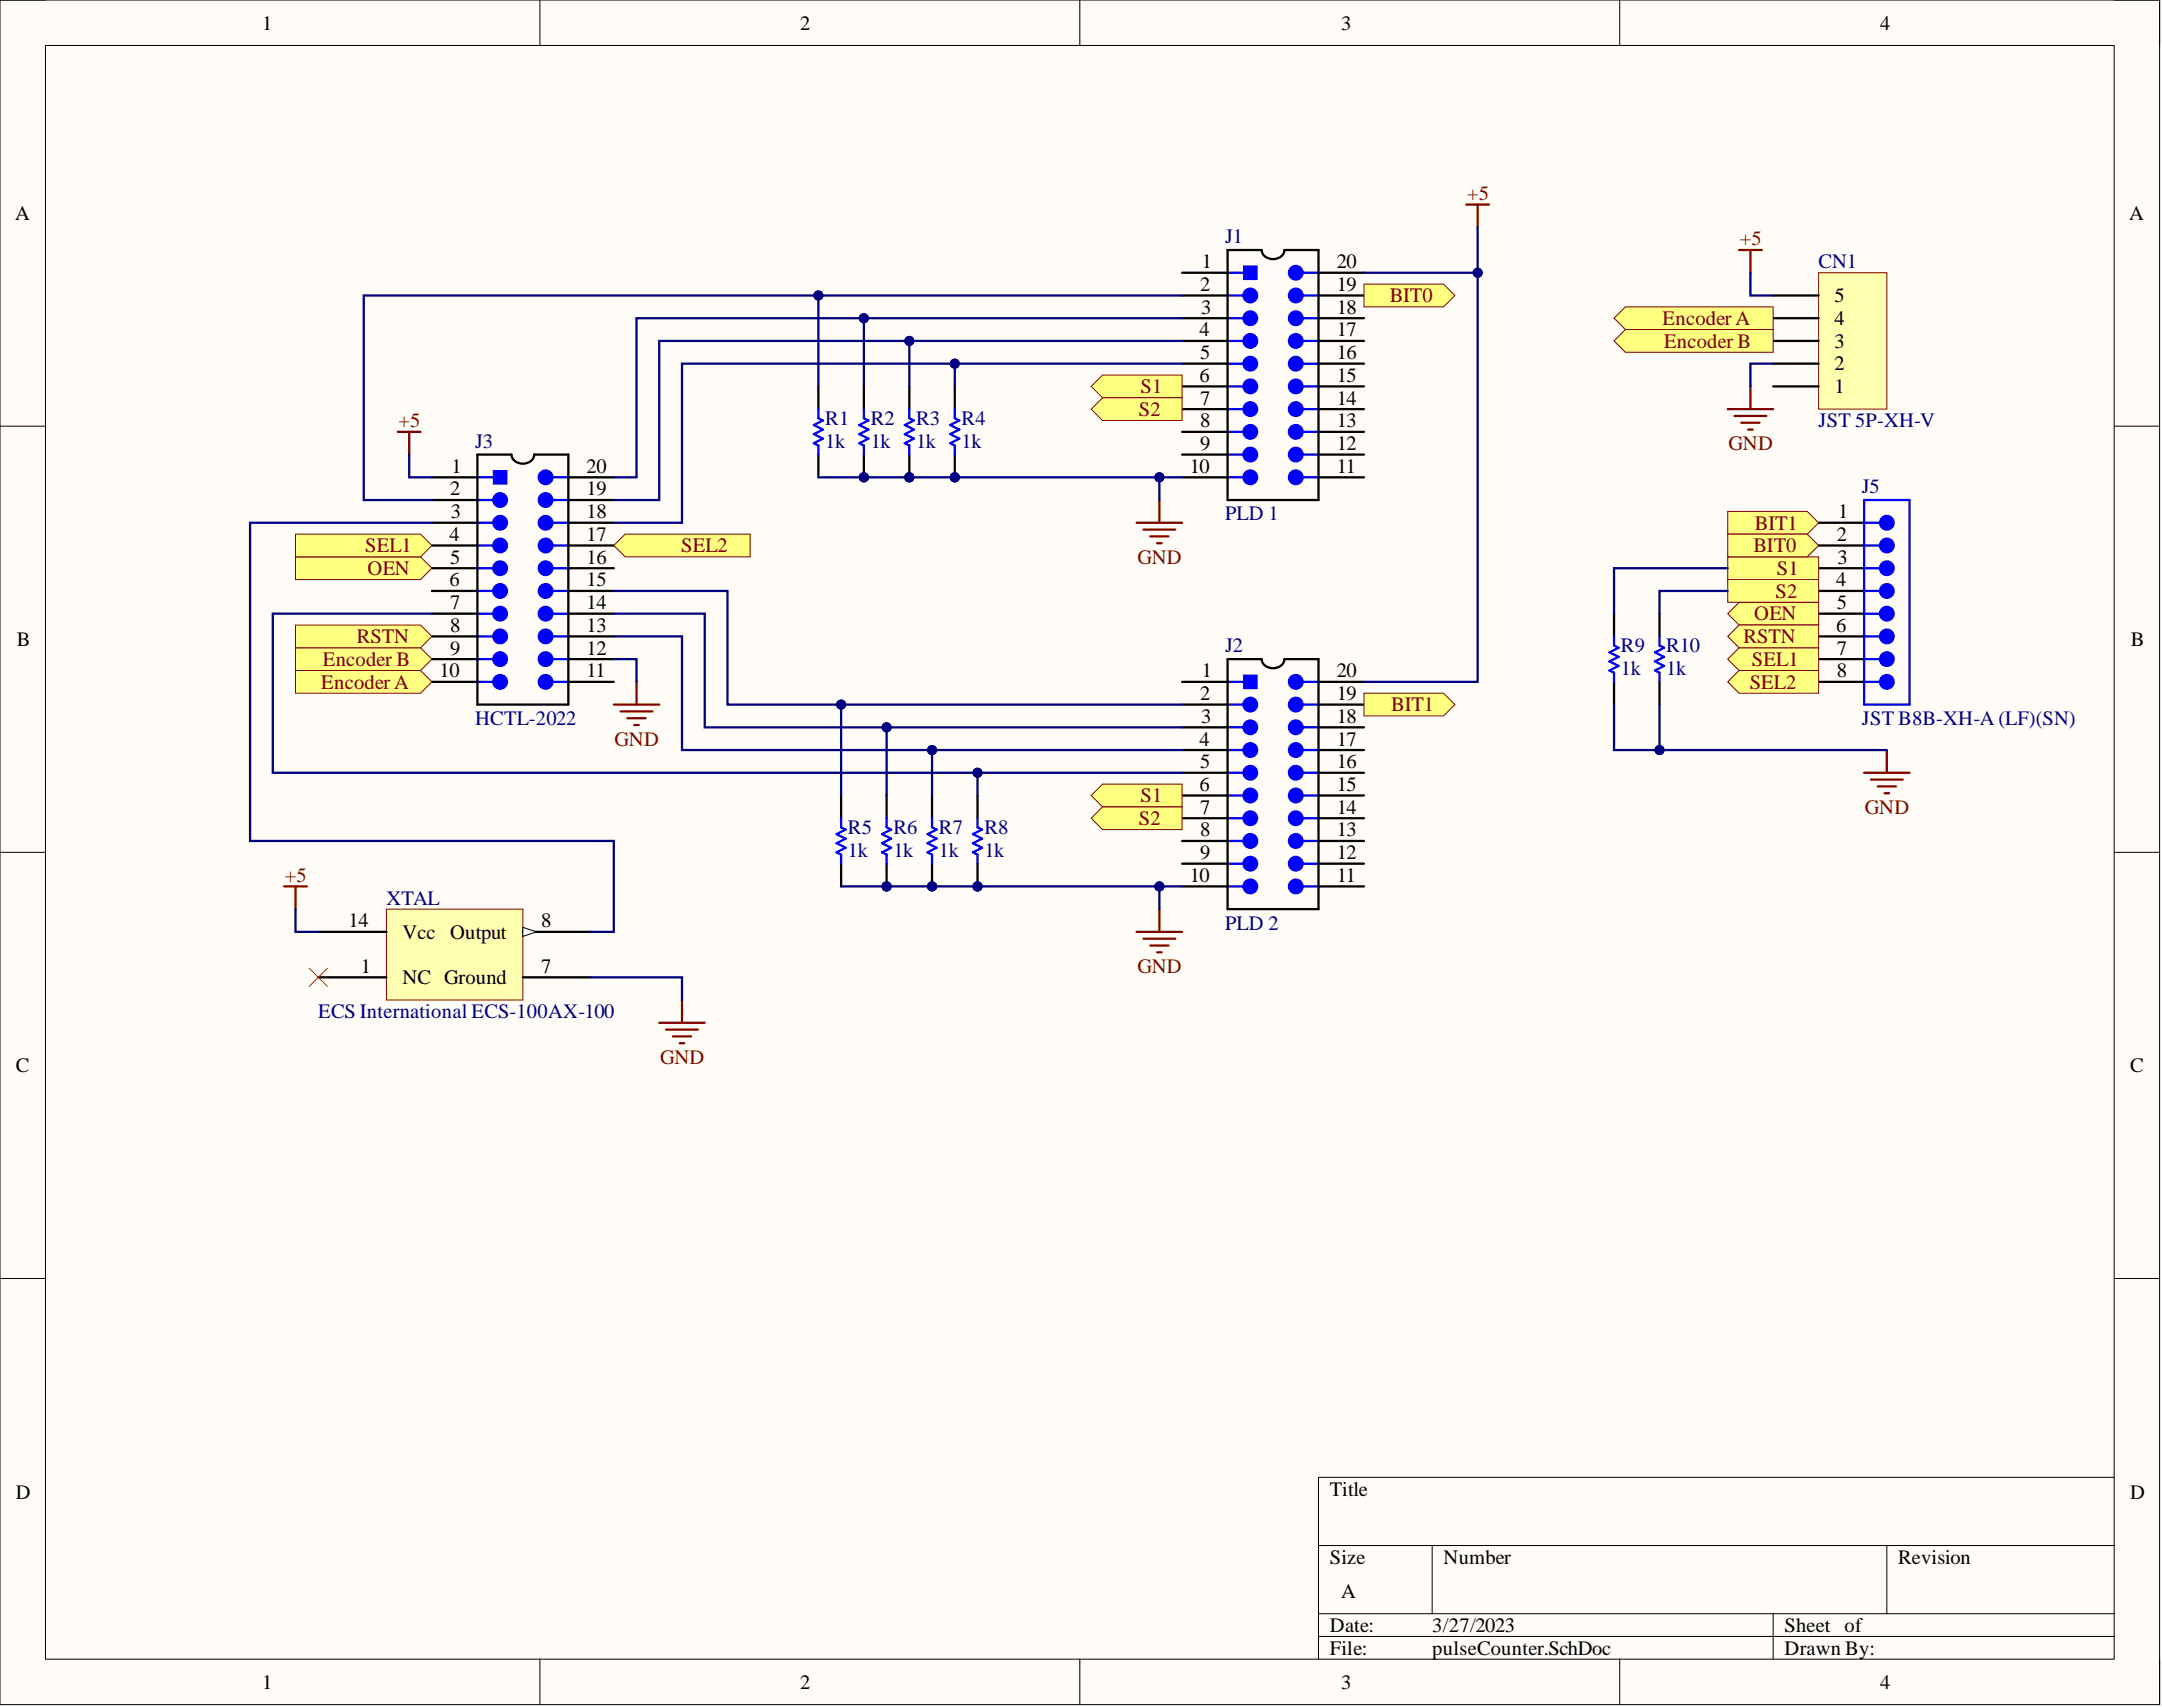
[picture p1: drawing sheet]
<svg xmlns="http://www.w3.org/2000/svg" width="241mm" height="190mm" viewBox="0 0 241 190" stroke-linecap="round" stroke-linejoin="round" font-family="sans-serif">
<defs><g id="words">
<g font-size="2.3">
<text x="29.3" y="3.3">1</text>
<text x="89.3" y="3.3">2</text>
<text x="149.7" y="3.3">3</text>
<text x="209.8" y="3.3">4</text>
<text x="1.7" y="24.5">A</text>
<text x="134.1" y="29.9">1</text>
<text x="149.2" y="29.9">20</text>
<text x="237.7" y="24.5">A</text>
<text x="134" y="32.5">2</text>
<text x="134" y="35">3</text>
<text x="149.2" y="35">18</text>
<text x="149.2" y="32.5">19</text>
<text x="204.8" y="33.7">5</text>
<text x="133.9" y="37.5">4</text>
<text x="134" y="40.1">5</text>
<text x="149.2" y="40.1">16</text>
<text x="149.2" y="37.5">17</text>
<text x="204.8" y="41.3">2</text>
<text x="204.8" y="38.8">3</text>
<text x="204.8" y="36.3">4</text>
<text x="133.9" y="42.6">6</text>
<text x="134" y="45.2">7</text>
<text x="134" y="47.7">8</text>
<text x="149.2" y="47.7">13</text>
<text x="149.2" y="45.2">14</text>
<text x="149.2" y="42.6">15</text>
<text x="204.8" y="43.9">1</text>
<text x="50.4" y="52.8">1</text>
<text x="65.5" y="52.8">20</text>
<text x="132.8" y="52.8">10</text>
<text x="134" y="50.2">9</text>
<text x="149.2" y="52.8">11</text>
<text x="149.2" y="50.2">12</text>
<text x="50.2" y="55.3">2</text>
<text x="50.3" y="57.8">3</text>
<text x="65.5" y="57.8">18</text>
<text x="65.5" y="55.3">19</text>
<text x="205.2" y="57.8">1</text>
<text x="50.2" y="60.4">4</text>
<text x="50.2" y="65.4">6</text>
<text x="50.2" y="62.9">5</text>
<text x="65.5" y="65.4">15</text>
<text x="65.5" y="62.9">16</text>
<text x="65.5" y="60.4">17</text>
<text x="204.9" y="65.4">4</text>
<text x="205" y="60.4">2</text>
<text x="205.1" y="62.9">3</text>
<text x="50.2" y="68">7</text>
<text x="50.2" y="70.5">8</text>
<text x="65.5" y="70.5">13</text>
<text x="65.5" y="68">14</text>
<text x="204.9" y="70.5">6</text>
<text x="205" y="68">5</text>
<text x="1.9" y="72.1">B</text>
<text x="49.1" y="75.6">10</text>
<text x="50.2" y="73.1">9</text>
<text x="65.5" y="75.6">11</text>
<text x="65.5" y="73.1">12</text>
<text x="134.1" y="75.6">1</text>
<text x="149.2" y="75.6">20</text>
<text x="205" y="73.1">7</text>
<text x="205" y="75.6">8</text>
<text x="237.8" y="72.1">B</text>
<text x="133.9" y="83.2">4</text>
<text x="134" y="78.1">2</text>
<text x="134" y="80.7">3</text>
<text x="149.2" y="83.2">17</text>
<text x="149.2" y="80.7">18</text>
<text x="149.2" y="78.1">19</text>
<text x="133.9" y="88.3">6</text>
<text x="134" y="85.7">5</text>
<text x="149.2" y="88.3">15</text>
<text x="149.2" y="85.7">16</text>
<text x="134" y="90.8">7</text>
<text x="134" y="93.3">8</text>
<text x="134" y="95.9">9</text>
<text x="149.2" y="95.9">12</text>
<text x="149.2" y="93.3">13</text>
<text x="149.2" y="90.8">14</text>
<text x="132.8" y="98.4">10</text>
<text x="149.2" y="98.4">11</text>
<text x="38.9" y="103.5">14</text>
<text x="44.9" y="104.8">Vcc</text>
<text x="50.2" y="104.8">Output</text>
<text x="60.4" y="103.5">8</text>
<text x="40.3" y="108.6">1</text>
<text x="44.9" y="109.8">NC Ground</text>
<text x="60.4" y="108.6">7</text>
<text x="1.8" y="119.6">C</text>
<text x="237.7" y="119.6">C</text>
<text x="1.8" y="167.2">D</text>
<text x="148.4" y="166.9">Title</text>
<text x="237.7" y="167.2">D</text>
<text x="148.4" y="174.5">Size</text>
<text x="149.7" y="178.3">A</text>
<text x="161.1" y="174.5">Number</text>
<text x="211.9" y="174.5">Revision</text>
<text x="148.4" y="182.1">Date:</text>
<text x="148.4" y="184.7">File:</text>
<text x="159.8" y="182.1">3/27/2023</text>
<text x="159.8" y="184.7">pulseCounter.SchDoc</text>
<text x="199.2" y="182.1">Sheet of</text>
<text x="199.2" y="184.7">Drawn By:</text>
<text x="29.3" y="188.5">1</text>
<text x="89.3" y="188.5">2</text>
<text x="149.7" y="188.5">3</text>
<text x="209.8" y="188.5">4</text>
</g>
<g font-size="2.3" fill="#800000">
<text x="163.7" y="22.3">+5</text>
<text x="194.2" y="27.4">+5</text>
<text x="155.1" y="33.7">BIT0</text>
<text x="185.6" y="36.3">Encoder A</text>
<text x="185.7" y="38.8">Encoder B</text>
<text x="44.5" y="47.7">+5</text>
<text x="127.1" y="46.4">S2</text>
<text x="127.3" y="43.9">S1</text>
<text x="192.9" y="50.2">GND</text>
<text x="195.9" y="59.1">BIT1</text>
<text x="40.8" y="61.6">SEL1</text>
<text x="41" y="64.2">OEN</text>
<text x="76" y="61.6">SEL2</text>
<text x="126.9" y="62.9">GND</text>
<text x="195.7" y="61.6">BIT0</text>
<text x="198.3" y="64.2">S1</text>
<text x="39.8" y="71.8">RSTN</text>
<text x="194.6" y="71.8">RSTN</text>
<text x="195.8" y="69.2">OEN</text>
<text x="198.2" y="66.7">S2</text>
<text x="35.9" y="76.9">Encoder A</text>
<text x="36" y="74.3">Encoder B</text>
<text x="195.3" y="76.9">SEL2</text>
<text x="195.5" y="74.3">SEL1</text>
<text x="68.6" y="83.2">GND</text>
<text x="155.3" y="79.4">BIT1</text>
<text x="127.3" y="89.5">S1</text>
<text x="127.1" y="92.1">S2</text>
<text x="208.1" y="90.8">GND</text>
<text x="31.8" y="98.4">+5</text>
<text x="126.9" y="108.6">GND</text>
<text x="73.7" y="118.7">GND</text>
</g>
<g font-size="2.3" fill="#000080">
<text x="136.8" y="27.1">J1</text>
<text x="203" y="29.9">CN1</text>
<text x="92.1" y="47.4">R1</text>
<text x="97.2" y="47.4">R2</text>
<text x="102.2" y="47.4">R3</text>
<text x="107.3" y="47.4">R4</text>
<text x="203" y="47.7">JST 5P-XH-V</text>
<text x="53" y="50">J3</text>
<text x="92.1" y="50">1k</text>
<text x="97.2" y="50">1k</text>
<text x="102.2" y="50">1k</text>
<text x="107.3" y="50">1k</text>
<text x="136.8" y="58.1">PLD 1</text>
<text x="207.8" y="55">J5</text>
<text x="136.8" y="72.8">J2</text>
<text x="180.9" y="72.8">R9</text>
<text x="180.9" y="75.3">1k</text>
<text x="186" y="72.8">R10</text>
<text x="186" y="75.3">1k</text>
<text x="53" y="80.9">HCTL-2022</text>
<text x="207.8" y="80.9">JST B8B-XH-A (LF)(SN)</text>
<text x="94.6" y="93.1">R5</text>
<text x="94.6" y="95.6">1k</text>
<text x="99.7" y="93.1">R6</text>
<text x="99.7" y="95.6">1k</text>
<text x="104.8" y="93.1">R7</text>
<text x="104.8" y="95.6">1k</text>
<text x="109.9" y="93.1">R8</text>
<text x="109.9" y="95.6">1k</text>
<text x="43.1" y="101">XTAL</text>
<text x="136.8" y="103.7">PLD 2</text>
<text x="35.5" y="113.6">ECS International ECS-100AX-100</text>
</g>
</g></defs>
<path d="M0 0h241v190.2h-241z" fill-rule="evenodd" fill="#fffcf8"/>
<path d="M0 0h241v190.2h-241z" fill="none" stroke="#000" stroke-width=".11"/>
<path d="M5.1 5.1h230.9v180.1h-230.9z" fill-rule="evenodd" fill="#fffcf8"/>
<g fill="none" stroke="#000" stroke-width=".11">
<path d="M0 0h5.1M5.1 5.1h230.9v180.1h-230.9zM60.3 0v5.1M120.5 0v5.1M180.8 0v5.1M236 0h5v5.1M0 47.6h5.1M236 47.6h5M0 95.1h5.1M236 95.1h5M0 142.7h5.1M236 142.7h5"/>
<path d="M147.2 172.5h88.8M159.8 172.5v7.6M210.6 172.5v7.6M236 164.9h-88.8v20.3M60.3 185.2v5M120.5 185.2v5M147.2 180.1h88.8M147.2 182.6h88.8M180.8 185.2v5M197.9 180.1v5.1M241 185.2v5"/>
</g>
<path d="M131.9 30.4h5.1M131.9 33h5.1M131.9 35.5h5.1M147.2 53.3h5M147.2 50.7h5M147.2 48.2h5" fill="none" stroke="#000" stroke-width=".25"/>
<path d="M137 33h1.8" fill="none" stroke="#00f" stroke-width=".25"/>
<circle cx="139.5" cy="33" r=".76" fill="#00f"/>
<g fill="none" stroke="#00f" stroke-width=".25">
<path d="M137 30.4h1.8"/>
<circle cx="139.5" cy="33" r=".76"/>
</g>
<circle cx="139.5" cy="35.5" r=".76" fill="#00f"/>
<g fill="none" stroke="#00f" stroke-width=".25">
<path d="M137 35.5h1.8"/>
<circle cx="139.5" cy="35.5" r=".76"/>
</g>
<circle cx="144.6" cy="35.5" r=".76" fill="#00f"/>
<g fill="none" stroke="#00f" stroke-width=".25">
<path d="M145.4 35.5h1.8"/>
<circle cx="144.6" cy="35.5" r=".76"/>
</g>
<circle cx="144.6" cy="33" r=".76" fill="#00f"/>
<g fill="none" stroke="#00f" stroke-width=".25">
<path d="M145.4 33h1.8"/>
<circle cx="144.6" cy="33" r=".76"/>
</g>
<circle cx="144.6" cy="30.4" r=".76" fill="#00f"/>
<g fill="none" stroke="#00f" stroke-width=".25">
<path d="M145.4 30.4h1.8"/>
<circle cx="144.6" cy="30.4" r=".76"/>
</g>
<path d="M138.8 29.7h1.5v1.5h-1.5z" fill-rule="evenodd" fill="#00f"/>
<path d="M138.8 29.7h1.5v1.5h-1.5z" fill="none" stroke="#00f" stroke-width=".11"/>
<path d="M131.9 38h5.1M147.2 45.7h5" fill="none" stroke="#000" stroke-width=".25"/>
<circle cx="139.5" cy="38" r=".76" fill="#00f"/>
<g fill="none" stroke="#00f" stroke-width=".25">
<path d="M137 38h1.8"/>
<circle cx="139.5" cy="38" r=".76"/>
</g>
<circle cx="144.6" cy="38" r=".76" fill="#00f"/>
<g fill="none" stroke="#00f" stroke-width=".25">
<path d="M145.4 38h1.8"/>
<circle cx="144.6" cy="38" r=".76"/>
</g>
<path d="M131.9 40.6h5.1M147.2 43.1h5" fill="none" stroke="#000" stroke-width=".25"/>
<circle cx="139.5" cy="40.6" r=".76" fill="#00f"/>
<g fill="none" stroke="#00f" stroke-width=".25">
<path d="M137 40.6h1.8"/>
<circle cx="139.5" cy="40.6" r=".76"/>
</g>
<circle cx="144.6" cy="40.6" r=".76" fill="#00f"/>
<g fill="none" stroke="#00f" stroke-width=".25">
<path d="M145.4 40.6h1.8"/>
<circle cx="144.6" cy="40.6" r=".76"/>
</g>
<path d="M131.9 43.1h5.1M147.2 40.6h5" fill="none" stroke="#000" stroke-width=".25"/>
<circle cx="139.5" cy="43.1" r=".76" fill="#00f"/>
<g fill="none" stroke="#00f" stroke-width=".25">
<path d="M137 43.1h1.8"/>
<circle cx="139.5" cy="43.1" r=".76"/>
</g>
<circle cx="144.6" cy="43.1" r=".76" fill="#00f"/>
<g fill="none" stroke="#00f" stroke-width=".25">
<path d="M145.4 43.1h1.8"/>
<circle cx="144.6" cy="43.1" r=".76"/>
</g>
<path d="M147.2 38h5M131.9 45.7h5.1" fill="none" stroke="#000" stroke-width=".25"/>
<circle cx="139.5" cy="45.7" r=".76" fill="#00f"/>
<g fill="none" stroke="#00f" stroke-width=".25">
<path d="M137 45.7h1.8"/>
<circle cx="139.5" cy="45.7" r=".76"/>
</g>
<circle cx="144.6" cy="45.7" r=".76" fill="#00f"/>
<g fill="none" stroke="#00f" stroke-width=".25">
<path d="M145.4 45.7h1.8"/>
<circle cx="144.6" cy="45.7" r=".76"/>
</g>
<path d="M147.2 35.5h5M131.9 48.2h5.1" fill="none" stroke="#000" stroke-width=".25"/>
<circle cx="139.5" cy="48.2" r=".76" fill="#00f"/>
<g fill="none" stroke="#00f" stroke-width=".25">
<path d="M137 48.2h1.8"/>
<circle cx="139.5" cy="48.2" r=".76"/>
</g>
<circle cx="144.6" cy="48.2" r=".76" fill="#00f"/>
<g fill="none" stroke="#00f" stroke-width=".25">
<path d="M145.4 48.2h1.8"/>
<circle cx="144.6" cy="48.2" r=".76"/>
</g>
<path d="M147.2 33h5M131.9 50.7h5.1" fill="none" stroke="#000" stroke-width=".25"/>
<circle cx="139.5" cy="50.7" r=".76" fill="#00f"/>
<g fill="none" stroke="#00f" stroke-width=".25">
<path d="M137 50.7h1.8"/>
<circle cx="139.5" cy="50.7" r=".76"/>
</g>
<circle cx="144.6" cy="50.7" r=".76" fill="#00f"/>
<g fill="none" stroke="#00f" stroke-width=".25">
<path d="M145.4 50.7h1.8"/>
<circle cx="144.6" cy="50.7" r=".76"/>
</g>
<path d="M147.2 30.4h5M131.9 53.3h5.1" fill="none" stroke="#000" stroke-width=".25"/>
<circle cx="139.5" cy="53.3" r=".76" fill="#00f"/>
<g fill="none" stroke="#00f" stroke-width=".25">
<path d="M137 53.3h1.8"/>
<circle cx="139.5" cy="53.3" r=".76"/>
</g>
<circle cx="144.6" cy="53.3" r=".76" fill="#00f"/>
<g fill="none" stroke="#00f" stroke-width=".25">
<path d="M145.4 53.3h1.8M137 78.6h1.8"/>
<circle cx="144.6" cy="53.3" r=".76"/>
</g>
<path d="M137 27.9h3.8a1.3 1.3 0 0 0 1.3 1 1.3 1.3 0 0 0 1.3-1h3.8v27.9h-10.2zM131.9 76.1h5.1M131.9 78.6h5.1M131.9 81.2h5.1M147.2 98.9h5M147.2 96.4h5M147.2 93.9h5" fill="none" stroke="#000" stroke-width=".25"/>
<circle cx="139.5" cy="78.6" r=".76" fill="#00f"/>
<g fill="none" stroke="#00f" stroke-width=".25">
<path d="M137 76.1h1.8"/>
<circle cx="139.5" cy="78.6" r=".76"/>
</g>
<circle cx="139.5" cy="81.2" r=".76" fill="#00f"/>
<g fill="none" stroke="#00f" stroke-width=".25">
<path d="M137 81.2h1.8"/>
<circle cx="139.5" cy="81.2" r=".76"/>
</g>
<circle cx="144.6" cy="81.2" r=".76" fill="#00f"/>
<g fill="none" stroke="#00f" stroke-width=".25">
<path d="M145.4 81.2h1.8"/>
<circle cx="144.6" cy="81.2" r=".76"/>
</g>
<circle cx="144.6" cy="78.6" r=".76" fill="#00f"/>
<g fill="none" stroke="#00f" stroke-width=".25">
<path d="M145.4 78.6h1.8"/>
<circle cx="144.6" cy="78.6" r=".76"/>
</g>
<circle cx="144.6" cy="76.1" r=".76" fill="#00f"/>
<g fill="none" stroke="#00f" stroke-width=".25">
<path d="M145.4 76.1h1.8"/>
<circle cx="144.6" cy="76.1" r=".76"/>
</g>
<path d="M138.8 75.3h1.5v1.6h-1.5z" fill-rule="evenodd" fill="#00f"/>
<path d="M138.8 75.3h1.5v1.6h-1.5z" fill="none" stroke="#00f" stroke-width=".11"/>
<path d="M131.9 83.7h5.1M147.2 91.3h5" fill="none" stroke="#000" stroke-width=".25"/>
<circle cx="139.5" cy="83.7" r=".76" fill="#00f"/>
<g fill="none" stroke="#00f" stroke-width=".25">
<path d="M137 83.7h1.8"/>
<circle cx="139.5" cy="83.7" r=".76"/>
</g>
<circle cx="144.6" cy="83.7" r=".76" fill="#00f"/>
<g fill="none" stroke="#00f" stroke-width=".25">
<path d="M145.4 83.7h1.8"/>
<circle cx="144.6" cy="83.7" r=".76"/>
</g>
<path d="M131.9 86.2h5.1M147.2 88.8h5" fill="none" stroke="#000" stroke-width=".25"/>
<circle cx="139.5" cy="86.2" r=".76" fill="#00f"/>
<g fill="none" stroke="#00f" stroke-width=".25">
<path d="M137 86.2h1.8"/>
<circle cx="139.5" cy="86.2" r=".76"/>
</g>
<circle cx="144.6" cy="86.2" r=".76" fill="#00f"/>
<g fill="none" stroke="#00f" stroke-width=".25">
<path d="M145.4 86.2h1.8"/>
<circle cx="144.6" cy="86.2" r=".76"/>
</g>
<path d="M131.9 88.8h5.1M147.2 86.2h5" fill="none" stroke="#000" stroke-width=".25"/>
<circle cx="139.5" cy="88.8" r=".76" fill="#00f"/>
<g fill="none" stroke="#00f" stroke-width=".25">
<path d="M137 88.8h1.8"/>
<circle cx="139.5" cy="88.8" r=".76"/>
</g>
<circle cx="144.6" cy="88.8" r=".76" fill="#00f"/>
<g fill="none" stroke="#00f" stroke-width=".25">
<path d="M145.4 88.8h1.8"/>
<circle cx="144.6" cy="88.8" r=".76"/>
</g>
<path d="M131.9 91.3h5.1M147.2 83.7h5" fill="none" stroke="#000" stroke-width=".25"/>
<circle cx="139.5" cy="91.3" r=".76" fill="#00f"/>
<g fill="none" stroke="#00f" stroke-width=".25">
<path d="M137 91.3h1.8"/>
<circle cx="139.5" cy="91.3" r=".76"/>
</g>
<circle cx="144.6" cy="91.3" r=".76" fill="#00f"/>
<g fill="none" stroke="#00f" stroke-width=".25">
<path d="M145.4 91.3h1.8"/>
<circle cx="144.6" cy="91.3" r=".76"/>
</g>
<path d="M131.9 93.9h5.1M147.2 81.2h5" fill="none" stroke="#000" stroke-width=".25"/>
<circle cx="139.5" cy="93.9" r=".76" fill="#00f"/>
<g fill="none" stroke="#00f" stroke-width=".25">
<path d="M137 93.9h1.8"/>
<circle cx="139.5" cy="93.9" r=".76"/>
</g>
<circle cx="144.6" cy="93.9" r=".76" fill="#00f"/>
<g fill="none" stroke="#00f" stroke-width=".25">
<path d="M145.4 93.9h1.8"/>
<circle cx="144.6" cy="93.9" r=".76"/>
</g>
<path d="M147.2 78.6h5M131.9 96.4h5.1" fill="none" stroke="#000" stroke-width=".25"/>
<circle cx="139.5" cy="96.4" r=".76" fill="#00f"/>
<g fill="none" stroke="#00f" stroke-width=".25">
<path d="M137 96.4h1.8"/>
<circle cx="139.5" cy="96.4" r=".76"/>
</g>
<circle cx="144.6" cy="96.4" r=".76" fill="#00f"/>
<g fill="none" stroke="#00f" stroke-width=".25">
<path d="M145.4 96.4h1.8"/>
<circle cx="144.6" cy="96.4" r=".76"/>
</g>
<path d="M147.2 76.1h5M131.9 98.9h5.1" fill="none" stroke="#000" stroke-width=".25"/>
<circle cx="139.5" cy="98.9" r=".76" fill="#00f"/>
<g fill="none" stroke="#00f" stroke-width=".25">
<path d="M137 98.9h1.8"/>
<circle cx="139.5" cy="98.9" r=".76"/>
</g>
<circle cx="144.6" cy="98.9" r=".76" fill="#00f"/>
<g fill="none" stroke="#00f" stroke-width=".25">
<path d="M53.3 55.8h1.8M145.4 98.9h1.8"/>
<circle cx="144.6" cy="98.9" r=".76"/>
</g>
<path d="M48.2 53.3h5.1M48.2 55.8h5.1M48.2 58.3h5.1M63.4 73.6h5.1M63.4 76.1h5.1M63.4 71h5.1M137 73.6h3.8a1.3 1.3 0 0 0 1.3 1 1.3 1.3 0 0 0 1.3-1h3.8v27.9h-10.2z" fill="none" stroke="#000" stroke-width=".25"/>
<circle cx="55.8" cy="55.8" r=".76" fill="#00f"/>
<g fill="none" stroke="#00f" stroke-width=".25">
<path d="M53.3 53.3h1.8"/>
<circle cx="55.8" cy="55.8" r=".76"/>
</g>
<circle cx="55.8" cy="58.3" r=".76" fill="#00f"/>
<g fill="none" stroke="#00f" stroke-width=".25">
<path d="M53.3 58.3h1.8"/>
<circle cx="55.8" cy="58.3" r=".76"/>
</g>
<circle cx="60.9" cy="58.3" r=".76" fill="#00f"/>
<g fill="none" stroke="#00f" stroke-width=".25">
<path d="M61.7 58.3h1.7"/>
<circle cx="60.9" cy="58.3" r=".76"/>
</g>
<circle cx="60.9" cy="55.8" r=".76" fill="#00f"/>
<g fill="none" stroke="#00f" stroke-width=".25">
<path d="M61.7 55.8h1.7"/>
<circle cx="60.9" cy="55.8" r=".76"/>
</g>
<circle cx="60.9" cy="53.3" r=".76" fill="#00f"/>
<g fill="none" stroke="#00f" stroke-width=".25">
<path d="M61.7 53.3h1.7"/>
<circle cx="60.9" cy="53.3" r=".76"/>
</g>
<path d="M55.1 52.5h1.5v1.5h-1.5z" fill-rule="evenodd" fill="#00f"/>
<path d="M55.1 52.5h1.5v1.5h-1.5z" fill="none" stroke="#00f" stroke-width=".11"/>
<path d="M48.2 60.9h5.1M63.4 68.5h5.1" fill="none" stroke="#000" stroke-width=".25"/>
<circle cx="55.8" cy="60.9" r=".76" fill="#00f"/>
<g fill="none" stroke="#00f" stroke-width=".25">
<path d="M53.3 60.9h1.8"/>
<circle cx="55.8" cy="60.9" r=".76"/>
</g>
<circle cx="60.9" cy="60.9" r=".76" fill="#00f"/>
<g fill="none" stroke="#00f" stroke-width=".25">
<path d="M61.7 60.9h1.7"/>
<circle cx="60.9" cy="60.9" r=".76"/>
</g>
<path d="M48.2 63.4h5.1M63.4 65.9h5.1" fill="none" stroke="#000" stroke-width=".25"/>
<circle cx="55.8" cy="63.4" r=".76" fill="#00f"/>
<g fill="none" stroke="#00f" stroke-width=".25">
<path d="M53.3 63.4h1.8"/>
<circle cx="55.8" cy="63.4" r=".76"/>
</g>
<circle cx="60.9" cy="63.4" r=".76" fill="#00f"/>
<g fill="none" stroke="#00f" stroke-width=".25">
<path d="M61.7 63.4h1.7"/>
<circle cx="60.9" cy="63.4" r=".76"/>
</g>
<path d="M48.2 65.9h5.1M63.4 63.4h5.1" fill="none" stroke="#000" stroke-width=".25"/>
<circle cx="55.8" cy="66" r=".76" fill="#00f"/>
<g fill="none" stroke="#00f" stroke-width=".25">
<path d="M53.3 65.9h1.8"/>
<circle cx="55.8" cy="66" r=".76"/>
</g>
<circle cx="60.9" cy="66" r=".76" fill="#00f"/>
<g fill="none" stroke="#00f" stroke-width=".25">
<path d="M61.7 65.9h1.7"/>
<circle cx="60.9" cy="66" r=".76"/>
</g>
<path d="M48.2 68.5h5.1M63.4 60.9h5.1" fill="none" stroke="#000" stroke-width=".25"/>
<circle cx="55.8" cy="68.5" r=".76" fill="#00f"/>
<g fill="none" stroke="#00f" stroke-width=".25">
<path d="M53.3 68.5h1.8"/>
<circle cx="55.8" cy="68.5" r=".76"/>
</g>
<circle cx="60.9" cy="68.5" r=".76" fill="#00f"/>
<g fill="none" stroke="#00f" stroke-width=".25">
<path d="M61.7 68.5h1.7"/>
<circle cx="60.9" cy="68.5" r=".76"/>
</g>
<path d="M63.4 58.3h5.1M48.2 71h5.1" fill="none" stroke="#000" stroke-width=".25"/>
<circle cx="55.8" cy="71" r=".76" fill="#00f"/>
<g fill="none" stroke="#00f" stroke-width=".25">
<path d="M53.3 71h1.8"/>
<circle cx="55.8" cy="71" r=".76"/>
</g>
<circle cx="60.9" cy="71" r=".76" fill="#00f"/>
<g fill="none" stroke="#00f" stroke-width=".25">
<path d="M61.7 71h1.7"/>
<circle cx="60.9" cy="71" r=".76"/>
</g>
<path d="M63.4 55.8h5.1M48.2 73.6h5.1" fill="none" stroke="#000" stroke-width=".25"/>
<circle cx="55.8" cy="73.6" r=".76" fill="#00f"/>
<g fill="none" stroke="#00f" stroke-width=".25">
<path d="M53.3 73.6h1.8"/>
<circle cx="55.8" cy="73.6" r=".76"/>
</g>
<circle cx="60.9" cy="73.6" r=".76" fill="#00f"/>
<g fill="none" stroke="#00f" stroke-width=".25">
<path d="M61.7 73.6h1.7"/>
<circle cx="60.9" cy="73.6" r=".76"/>
</g>
<path d="M63.4 53.3h5.1M48.2 76.1h5.1" fill="none" stroke="#000" stroke-width=".25"/>
<circle cx="55.8" cy="76.1" r=".76" fill="#00f"/>
<g fill="none" stroke="#00f" stroke-width=".25">
<path d="M53.3 76.1h1.8"/>
<circle cx="55.8" cy="76.1" r=".76"/>
</g>
<circle cx="60.9" cy="76.1" r=".76" fill="#00f"/>
<g fill="none" stroke="#00f" stroke-width=".25">
<path d="M61.7 76.1h1.7"/>
<circle cx="60.9" cy="76.1" r=".76"/>
</g>
<path d="M53.3 50.7h3.8a1.3 1.3 0 0 0 1.3 1 1.3 1.3 0 0 0 1.2-1h3.8v27.9h-10.1z" fill="none" stroke="#000" stroke-width=".25"/>
<path d="M203 30.4h7.6v15.3h-7.6z" fill-rule="evenodd" fill="#ffffb0"/>
<path d="M203 30.4h7.6v15.3h-7.6z" fill="none" stroke="#800000" stroke-width=".11"/>
<path d="M197.9 38h5.1M197.9 35.5h5.1M197.9 33h5.1M197.9 43.1h5.1M197.9 40.6h5.1" fill="none" stroke="#000" stroke-width=".25"/>
<path d="M194.1 27.9h2.5M195.4 27.9v2.5" fill="none" stroke="#800000" stroke-width=".25"/>
<path d="M180.1 35.5l1.3-1.3h16.5v2.6h-16.5z" fill-rule="evenodd" fill="#ffff80"/>
<path d="M180.1 35.5l1.3-1.3h16.5v2.6h-16.5z" fill="none" stroke="#800000" stroke-width=".11"/>
<path d="M180.1 38l1.3-1.2h16.5v2.5h-16.5z" fill-rule="evenodd" fill="#ffff80"/>
<path d="M180.1 38l1.3-1.2h16.5v2.5h-16.5z" fill="none" stroke="#800000" stroke-width=".11"/>
<path d="M192.8 45.7h5.1M193.6 46.4h3.5M194.4 47.2h2M195.1 47.9h.5M195.4 43.1v2.6" fill="none" stroke="#800000" stroke-width=".25"/>
<path d="M203 58.3h5.1M203 63.4h5.1M203 60.9h5.1M203 65.9h5.1" fill="none" stroke="#000" stroke-width=".25"/>
<path d="M208.1 60.9h1.7" fill="none" stroke="#00f" stroke-width=".25"/>
<circle cx="210.6" cy="60.9" r=".76" fill="#00f"/>
<g fill="none" stroke="#00f" stroke-width=".25">
<path d="M208.1 63.4h1.7"/>
<circle cx="210.6" cy="60.9" r=".76"/>
</g>
<circle cx="210.6" cy="63.4" r=".76" fill="#00f"/>
<g fill="none" stroke="#00f" stroke-width=".25">
<path d="M208.1 58.3h1.7"/>
<circle cx="210.6" cy="63.4" r=".76"/>
</g>
<circle cx="210.6" cy="58.3" r=".76" fill="#00f"/>
<g fill="none" stroke="#00f" stroke-width=".25">
<path d="M208.1 55.8h5v22.8h-5zM208.1 65.9h1.7"/>
<circle cx="210.6" cy="58.3" r=".76"/>
</g>
<circle cx="210.6" cy="66" r=".76" fill="#00f"/>
<g fill="none" stroke="#00f" stroke-width=".25">
<path d="M208.1 68.5h1.7"/>
<circle cx="210.6" cy="66" r=".76"/>
</g>
<path d="M203 68.5h5.1" fill="none" stroke="#000" stroke-width=".25"/>
<circle cx="210.6" cy="68.5" r=".76" fill="#00f"/>
<g fill="none" stroke="#00f" stroke-width=".25">
<path d="M208.1 71h1.7"/>
<circle cx="210.6" cy="68.5" r=".76"/>
</g>
<path d="M203 71h5.1" fill="none" stroke="#000" stroke-width=".25"/>
<circle cx="210.6" cy="71" r=".76" fill="#00f"/>
<g fill="none" stroke="#00f" stroke-width=".25">
<path d="M208.1 73.6h1.7"/>
<circle cx="210.6" cy="71" r=".76"/>
</g>
<path d="M203 73.6h5.1" fill="none" stroke="#000" stroke-width=".25"/>
<circle cx="210.6" cy="73.6" r=".76" fill="#00f"/>
<g fill="none" stroke="#00f" stroke-width=".25">
<path d="M208.1 76.1h1.7"/>
<circle cx="210.6" cy="73.6" r=".76"/>
</g>
<path d="M203 76.1h5.1" fill="none" stroke="#000" stroke-width=".25"/>
<circle cx="210.6" cy="76.1" r=".76" fill="#00f"/>
<circle cx="210.6" cy="76.1" r=".76" fill="none" stroke="#00f" stroke-width=".25"/>
<path d="M192.8 73.6l1.3-1.3h8.9v2.5h-8.9z" fill-rule="evenodd" fill="#ffff80"/>
<path d="M192.8 73.6l1.3-1.3h8.9v2.5h-8.9z" fill="none" stroke="#800000" stroke-width=".11"/>
<path d="M192.8 76.1l1.3-1.3h8.9v2.6h-8.9z" fill-rule="evenodd" fill="#ffff80"/>
<path d="M192.8 76.1l1.3-1.3h8.9v2.6h-8.9z" fill="none" stroke="#800000" stroke-width=".11"/>
<path d="M192.8 68.5l1.3-1.3h8.9v2.6h-8.9z" fill-rule="evenodd" fill="#ffff80"/>
<path d="M192.8 68.5l1.3-1.3h8.9v2.6h-8.9z" fill="none" stroke="#800000" stroke-width=".11"/>
<path d="M192.8 71l1.3-1.2h8.9v2.5h-8.9z" fill-rule="evenodd" fill="#ffff80"/>
<path d="M192.8 71l1.3-1.2h8.9v2.5h-8.9z" fill="none" stroke="#800000" stroke-width=".11"/>
<path d="M192.8 62.1h10.2v2.6h-10.2z" fill-rule="evenodd" fill="#ffff80"/>
<path d="M192.8 62.1h10.2v2.6h-10.2z" fill="none" stroke="#800000" stroke-width=".11"/>
<path d="M192.8 64.7h10.2v2.5h-10.2z" fill-rule="evenodd" fill="#ffff80"/>
<path d="M192.8 64.7h10.2v2.5h-10.2z" fill="none" stroke="#800000" stroke-width=".11"/>
<path d="M192.8 57.1h8.9l1.3 1.2-1.3 1.3h-8.9z" fill-rule="evenodd" fill="#ffff80"/>
<path d="M192.8 57.1h8.9l1.3 1.2-1.3 1.3h-8.9z" fill="none" stroke="#800000" stroke-width=".11"/>
<path d="M192.8 59.6h8.9l1.3 1.3-1.3 1.2h-8.9z" fill-rule="evenodd" fill="#ffff80"/>
<path d="M192.8 59.6h8.9l1.3 1.3-1.3 1.2h-8.9z" fill="none" stroke="#800000" stroke-width=".11"/>
<path d="M152.2 77.4h8.9l1.3 1.2-1.3 1.3h-8.9z" fill-rule="evenodd" fill="#ffff80"/>
<path d="M152.2 77.4h8.9l1.3 1.2-1.3 1.3h-8.9z" fill="none" stroke="#800000" stroke-width=".11"/>
<path d="M152.2 31.7h8.9l1.3 1.3-1.3 1.2h-8.9z" fill-rule="evenodd" fill="#ffff80"/>
<path d="M152.2 31.7h8.9l1.3 1.3-1.3 1.2h-8.9z" fill="none" stroke="#800000" stroke-width=".11"/>
<path d="M121.8 43.1l1.3-1.2h8.8v2.5h-8.8z" fill-rule="evenodd" fill="#ffff80"/>
<path d="M121.8 43.1l1.3-1.2h8.8v2.5h-8.8z" fill="none" stroke="#800000" stroke-width=".11"/>
<path d="M121.8 45.7l1.3-1.3h8.8v2.5h-8.8z" fill-rule="evenodd" fill="#ffff80"/>
<path d="M121.8 45.7l1.3-1.3h8.8v2.5h-8.8z" fill="none" stroke="#800000" stroke-width=".11"/>
<path d="M33 74.8h13.9l1.3 1.3-1.3 1.3h-13.9z" fill-rule="evenodd" fill="#ffff80"/>
<path d="M33 74.8h13.9l1.3 1.3-1.3 1.3h-13.9z" fill="none" stroke="#800000" stroke-width=".11"/>
<path d="M33 72.3h13.9l1.3 1.3-1.3 1.2h-13.9z" fill-rule="evenodd" fill="#ffff80"/>
<path d="M33 72.3h13.9l1.3 1.3-1.3 1.2h-13.9z" fill="none" stroke="#800000" stroke-width=".11"/>
<path d="M33 69.8h13.9l1.3 1.2-1.3 1.3h-13.9z" fill-rule="evenodd" fill="#ffff80"/>
<path d="M33 69.8h13.9l1.3 1.2-1.3 1.3h-13.9z" fill="none" stroke="#800000" stroke-width=".11"/>
<path d="M33 62.1h13.9l1.3 1.3-1.3 1.3h-13.9z" fill-rule="evenodd" fill="#ffff80"/>
<path d="M33 62.1h13.9l1.3 1.3-1.3 1.3h-13.9z" fill="none" stroke="#800000" stroke-width=".11"/>
<path d="M33 59.6h13.9l1.3 1.3-1.3 1.2h-13.9z" fill-rule="evenodd" fill="#ffff80"/>
<path d="M33 59.6h13.9l1.3 1.3-1.3 1.2h-13.9z" fill="none" stroke="#800000" stroke-width=".11"/>
<path d="M68.5 60.9l1.3-1.3h13.9v2.5h-13.9z" fill-rule="evenodd" fill="#ffff80"/>
<path d="M68.5 60.9l1.3-1.3h13.9v2.5h-13.9z" fill="none" stroke="#800000" stroke-width=".11"/>
<path d="M44.4 48.2h2.5M45.7 48.2v2.5M68.5 78.6h5.1M69.3 79.4h3.5M71 76.1v2.5M70 80.2h2.1M70.8 80.9h.5" fill="none" stroke="#800000" stroke-width=".25"/>
<path d="M121.8 88.8l1.3-1.3h8.8v2.5h-8.8z" fill-rule="evenodd" fill="#ffff80"/>
<path d="M121.8 88.8l1.3-1.3h8.8v2.5h-8.8z" fill="none" stroke="#800000" stroke-width=".11"/>
<path d="M121.8 91.3l1.3-1.3h8.8v2.6h-8.8z" fill-rule="evenodd" fill="#ffff80"/>
<path d="M121.8 91.3l1.3-1.3h8.8v2.6h-8.8z" fill="none" stroke="#800000" stroke-width=".11"/>
<path d="M43.1 101.5h15.3v10.1h-15.3z" fill-rule="evenodd" fill="#ffffb0"/>
<path d="M43.1 101.5h15.3v10.1h-15.3z" fill="none" stroke="#800000" stroke-width=".11"/>
<path d="M35.5 104h7.6M35.5 109.1h7.6M58.4 104h7.6" fill="none" stroke="#000" stroke-width=".25"/>
<path d="M58.4 103.5l1.5 .5-1.5 .5z" fill="#f8fcff"/>
<path d="M58.4 103.5l1.5 .5-1.5 .5z" fill="none" stroke="#000" stroke-width=".11"/>
<path d="M91.3 43.1v2.6M91.3 50.7v2.6M58.4 109.1h7.6" fill="none" stroke="#000" stroke-width=".25"/>
<g fill="none" stroke="#800000" stroke-width=".25">
<path d="M163.6 22.8h2.6M164.9 22.8v2.6M126.9 58.3h5M127.6 59.1h3.6M128.4 59.9h2M129.4 55.8v2.5M129.1 60.6h.6M31.7 98.9h2.6M33 98.9v2.6M73.6 114.1h5.1M74.3 114.9h3.6M75.1 115.7h2"/>
<path d="M75.9 116.4h.5M76.1 111.6v2.5M126.9 104h5M127.6 104.8h3.6M128.4 105.5h2M129.1 106.3h.6M129.4 101.5v2.5"/>
</g>
<path d="M34.5 108.1l2 2M36.5 108.1l-2 2" fill="none" stroke="#f00" stroke-width=".11"/>
<path d="M91.3 45.7v1l.5 .2-1 .5 1 .5-1 .5 1 .6-1 .5 .5 .2v1" fill="none" stroke="#00f" stroke-width=".25"/>
<path d="M131.9 35.5h-60.9v17.8h-2.5M195.4 30.4v2.6h2.5M45.7 50.7v2.6h2.5M197.9 40.6h-2.5v2.5M68.5 73.6h2.5v2.5" fill="none" stroke="#000080" stroke-width=".25"/>
<circle cx="96.4" cy="35.5" r=".51" fill="#000080"/>
<circle cx="96.4" cy="35.5" r=".51" fill="none" stroke="#000080" stroke-width=".11"/>
<path d="M131.9 38h-58.3v17.8h-5.1" fill="none" stroke="#000080" stroke-width=".25"/>
<circle cx="101.5" cy="38" r=".51" fill="#000080"/>
<circle cx="101.5" cy="38" r=".51" fill="none" stroke="#000080" stroke-width=".11"/>
<path d="M131.9 40.6h-55.8v17.7h-7.6" fill="none" stroke="#000080" stroke-width=".25"/>
<circle cx="106.6" cy="40.6" r=".51" fill="#000080"/>
<circle cx="106.6" cy="40.6" r=".51" fill="none" stroke="#000080" stroke-width=".11"/>
<path d="M68.5 65.9h12.7v12.7h50.7" fill="none" stroke="#000080" stroke-width=".25"/>
<circle cx="93.9" cy="78.6" r=".51" fill="#000080"/>
<circle cx="93.9" cy="78.6" r=".51" fill="none" stroke="#000080" stroke-width=".11"/>
<path d="M68.5 71h7.6v12.7h55.8" fill="none" stroke="#000080" stroke-width=".25"/>
<circle cx="104" cy="83.7" r=".51" fill="#000080"/>
<circle cx="104" cy="83.7" r=".51" fill="none" stroke="#000080" stroke-width=".11"/>
<path d="M68.5 68.5h10.2v12.7h53.2" fill="none" stroke="#000080" stroke-width=".25"/>
<circle cx="99" cy="81.2" r=".51" fill="#000080"/>
<circle cx="99" cy="81.2" r=".51" fill="none" stroke="#000080" stroke-width=".11"/>
<path d="M48.2 68.5h-17.8v17.7h101.5" fill="none" stroke="#000080" stroke-width=".25"/>
<circle cx="109.1" cy="86.2" r=".51" fill="#000080"/>
<circle cx="109.1" cy="86.2" r=".51" fill="none" stroke="#000080" stroke-width=".11"/>
<path d="M131.9 33h-91.3v22.8h7.6" fill="none" stroke="#000080" stroke-width=".25"/>
<circle cx="91.3" cy="33" r=".51" fill="#000080"/>
<circle cx="91.3" cy="33" r=".51" fill="none" stroke="#000080" stroke-width=".11"/>
<path d="M164.9 25.4v5h-12.7M48.2 58.3h-20.3v35.6h40.6v10.1h-2.5M33 101.5v2.5h2.5M66 109.1h10.1v2.5" fill="none" stroke="#000080" stroke-width=".25"/>
<circle cx="164.9" cy="30.4" r=".51" fill="#000080"/>
<circle cx="164.9" cy="30.4" r=".51" fill="none" stroke="#000080" stroke-width=".11"/>
<path d="M164.9 30.4v45.7h-12.7" fill="none" stroke="#000080" stroke-width=".25"/>
<circle cx="164.9" cy="30.4" r=".51" fill="#000080"/>
<circle cx="164.9" cy="30.4" r=".51" fill="none" stroke="#000080" stroke-width=".11"/>
<path d="M131.9 98.9h-2.5v2.6" fill="none" stroke="#000080" stroke-width=".25"/>
<circle cx="129.4" cy="98.9" r=".51" fill="#000080"/>
<circle cx="129.4" cy="98.9" r=".51" fill="none" stroke="#000080" stroke-width=".11"/>
<path d="M131.9 53.3h-2.5v2.5" fill="none" stroke="#000080" stroke-width=".25"/>
<circle cx="129.4" cy="53.3" r=".51" fill="#000080"/>
<circle cx="129.4" cy="53.3" r=".51" fill="none" stroke="#000080" stroke-width=".11"/>
<circle cx="96.4" cy="53.3" r=".51" fill="#000080"/>
<circle cx="96.4" cy="53.3" r=".51" fill="none" stroke="#000080" stroke-width=".11"/>
<path d="M96.4 43.1v2.6M96.4 50.7v2.6" fill="none" stroke="#000" stroke-width=".25"/>
<circle cx="96.4" cy="53.3" r=".51" fill="#000080"/>
<circle cx="96.4" cy="53.3" r=".51" fill="none" stroke="#000080" stroke-width=".11"/>
<path d="M96.4 45.7v1l.5 .2-1 .5 1 .5-1 .5 1 .6-1 .5 .5 .2v1" fill="none" stroke="#00f" stroke-width=".25"/>
<circle cx="101.5" cy="53.3" r=".51" fill="#000080"/>
<circle cx="101.5" cy="53.3" r=".51" fill="none" stroke="#000080" stroke-width=".11"/>
<path d="M101.5 43.1v2.6M101.5 50.7v2.6" fill="none" stroke="#000" stroke-width=".25"/>
<circle cx="101.5" cy="53.3" r=".51" fill="#000080"/>
<circle cx="101.5" cy="53.3" r=".51" fill="none" stroke="#000080" stroke-width=".11"/>
<path d="M101.5 45.7v1l.5 .2-1 .5 1 .5-1 .5 1 .6-1 .5 .5 .2v1" fill="none" stroke="#00f" stroke-width=".25"/>
<circle cx="106.6" cy="53.3" r=".51" fill="#000080"/>
<circle cx="106.6" cy="53.3" r=".51" fill="none" stroke="#000080" stroke-width=".11"/>
<path d="M106.6 43.1v2.6M106.6 50.7v2.6" fill="none" stroke="#000" stroke-width=".25"/>
<circle cx="106.6" cy="53.3" r=".51" fill="#000080"/>
<circle cx="106.6" cy="53.3" r=".51" fill="none" stroke="#000080" stroke-width=".11"/>
<path d="M106.6 45.7v1l.5 .2-1 .5 1 .5-1 .5 1 .6-1 .5 .5 .2v1" fill="none" stroke="#00f" stroke-width=".25"/>
<path d="M91.3 33v10.1" fill="none" stroke="#000080" stroke-width=".25"/>
<circle cx="91.3" cy="33" r=".51" fill="#000080"/>
<circle cx="91.3" cy="33" r=".51" fill="none" stroke="#000080" stroke-width=".11"/>
<path d="M96.4 35.5v7.6" fill="none" stroke="#000080" stroke-width=".25"/>
<circle cx="96.4" cy="35.5" r=".51" fill="#000080"/>
<circle cx="96.4" cy="35.5" r=".51" fill="none" stroke="#000080" stroke-width=".11"/>
<path d="M101.5 38v5.1" fill="none" stroke="#000080" stroke-width=".25"/>
<circle cx="101.5" cy="38" r=".51" fill="#000080"/>
<circle cx="101.5" cy="38" r=".51" fill="none" stroke="#000080" stroke-width=".11"/>
<path d="M106.6 40.6v2.5" fill="none" stroke="#000080" stroke-width=".25"/>
<circle cx="106.6" cy="40.6" r=".51" fill="#000080"/>
<circle cx="106.6" cy="40.6" r=".51" fill="none" stroke="#000080" stroke-width=".11"/>
<path d="M91.3 53.3h38.1" fill="none" stroke="#000080" stroke-width=".25"/>
<circle cx="96.4" cy="53.3" r=".51" fill="#000080"/>
<circle cx="96.4" cy="53.3" r=".51" fill="none" stroke="#000080" stroke-width=".11"/>
<circle cx="101.5" cy="53.3" r=".51" fill="#000080"/>
<circle cx="101.5" cy="53.3" r=".51" fill="none" stroke="#000080" stroke-width=".11"/>
<circle cx="106.6" cy="53.3" r=".51" fill="#000080"/>
<circle cx="106.6" cy="53.3" r=".51" fill="none" stroke="#000080" stroke-width=".11"/>
<circle cx="129.4" cy="53.3" r=".51" fill="#000080"/>
<circle cx="129.4" cy="53.3" r=".51" fill="none" stroke="#000080" stroke-width=".11"/>
<circle cx="104" cy="98.9" r=".51" fill="#000080"/>
<circle cx="104" cy="98.9" r=".51" fill="none" stroke="#000080" stroke-width=".11"/>
<path d="M104 88.8v2.5M104 96.4v2.5" fill="none" stroke="#000" stroke-width=".25"/>
<circle cx="104" cy="98.9" r=".51" fill="#000080"/>
<circle cx="104" cy="98.9" r=".51" fill="none" stroke="#000080" stroke-width=".11"/>
<path d="M104 91.3v1l.5 .3-1 .5 1 .5-1 .5 1 .5-1 .5 .5 .3v1" fill="none" stroke="#00f" stroke-width=".25"/>
<circle cx="109.1" cy="98.9" r=".51" fill="#000080"/>
<circle cx="109.1" cy="98.9" r=".51" fill="none" stroke="#000080" stroke-width=".11"/>
<path d="M109.1 88.8v2.5M109.1 96.4v2.5" fill="none" stroke="#000" stroke-width=".25"/>
<circle cx="109.1" cy="98.9" r=".51" fill="#000080"/>
<circle cx="109.1" cy="98.9" r=".51" fill="none" stroke="#000080" stroke-width=".11"/>
<path d="M93.9 91.3v1l.5 .3-1 .5 1 .5-1 .5 1 .5-1 .5 .5 .3v1M109.1 91.3v1l.5 .3-1 .5 1 .5-1 .5 1 .5-1 .5 .5 .3v1" fill="none" stroke="#00f" stroke-width=".25"/>
<path d="M93.9 88.8v2.5M93.9 96.4v2.5" fill="none" stroke="#000" stroke-width=".25"/>
<circle cx="99" cy="98.9" r=".51" fill="#000080"/>
<circle cx="99" cy="98.9" r=".51" fill="none" stroke="#000080" stroke-width=".11"/>
<path d="M99 88.8v2.5M99 96.4v2.5" fill="none" stroke="#000" stroke-width=".25"/>
<circle cx="99" cy="98.9" r=".51" fill="#000080"/>
<circle cx="99" cy="98.9" r=".51" fill="none" stroke="#000080" stroke-width=".11"/>
<path d="M99 91.3v1l.5 .3-1.1 .5 1.1 .5-1.1 .5 1.1 .5-1.1 .5 .6 .3v1" fill="none" stroke="#00f" stroke-width=".25"/>
<path d="M93.9 78.6v10.2" fill="none" stroke="#000080" stroke-width=".25"/>
<circle cx="93.9" cy="78.6" r=".51" fill="#000080"/>
<circle cx="93.9" cy="78.6" r=".51" fill="none" stroke="#000080" stroke-width=".11"/>
<path d="M104 83.7v5.1" fill="none" stroke="#000080" stroke-width=".25"/>
<circle cx="104" cy="83.7" r=".51" fill="#000080"/>
<circle cx="104" cy="83.7" r=".51" fill="none" stroke="#000080" stroke-width=".11"/>
<path d="M109.1 86.2v2.6" fill="none" stroke="#000080" stroke-width=".25"/>
<circle cx="109.1" cy="86.2" r=".51" fill="#000080"/>
<circle cx="109.1" cy="86.2" r=".51" fill="none" stroke="#000080" stroke-width=".11"/>
<path d="M93.9 98.9h35.5" fill="none" stroke="#000080" stroke-width=".25"/>
<circle cx="99" cy="98.9" r=".51" fill="#000080"/>
<circle cx="99" cy="98.9" r=".51" fill="none" stroke="#000080" stroke-width=".11"/>
<circle cx="104" cy="98.9" r=".51" fill="#000080"/>
<circle cx="104" cy="98.9" r=".51" fill="none" stroke="#000080" stroke-width=".11"/>
<circle cx="109.1" cy="98.9" r=".51" fill="#000080"/>
<circle cx="109.1" cy="98.9" r=".51" fill="none" stroke="#000080" stroke-width=".11"/>
<circle cx="129.4" cy="98.9" r=".51" fill="#000080"/>
<circle cx="129.4" cy="98.9" r=".51" fill="none" stroke="#000080" stroke-width=".11"/>
<path d="M99 81.2v7.6" fill="none" stroke="#000080" stroke-width=".25"/>
<circle cx="99" cy="81.2" r=".51" fill="#000080"/>
<circle cx="99" cy="81.2" r=".51" fill="none" stroke="#000080" stroke-width=".11"/>
<path d="M180.1 68.5v2.5M180.1 76.1v2.5M185.2 68.5v2.5M185.2 76.1v2.5" fill="none" stroke="#000" stroke-width=".25"/>
<path d="M180.1 71v1l.5 .3-1 .5 1 .5-1 .5 1 .5-1 .5 .5 .3v1M185.2 71v1l.5 .3-1 .5 1 .5-1 .5 1 .5-1 .5 .5 .3v1" fill="none" stroke="#00f" stroke-width=".25"/>
<path d="M180.1 78.6v5.1h30.5M192.8 63.4h-12.7v5.1M192.8 65.9h-7.6v2.6" fill="none" stroke="#000080" stroke-width=".25"/>
<path d="M208.1 86.2h5M208.8 87h3.6M209.6 87.8h2M210.3 88.5h.5M210.6 83.7v2.5" fill="none" stroke="#800000" stroke-width=".25"/>
<circle cx="185.2" cy="83.7" r=".51" fill="#000080"/>
<circle cx="185.2" cy="83.7" r=".51" fill="none" stroke="#000080" stroke-width=".11"/>
<path d="M185.2 78.6v5.1" fill="none" stroke="#000080" stroke-width=".25"/>
<circle cx="185.2" cy="83.7" r=".51" fill="#000080"/>
<circle cx="185.2" cy="83.7" r=".51" fill="none" stroke="#000080" stroke-width=".11"/>
<use href="#words"/>
</svg>
